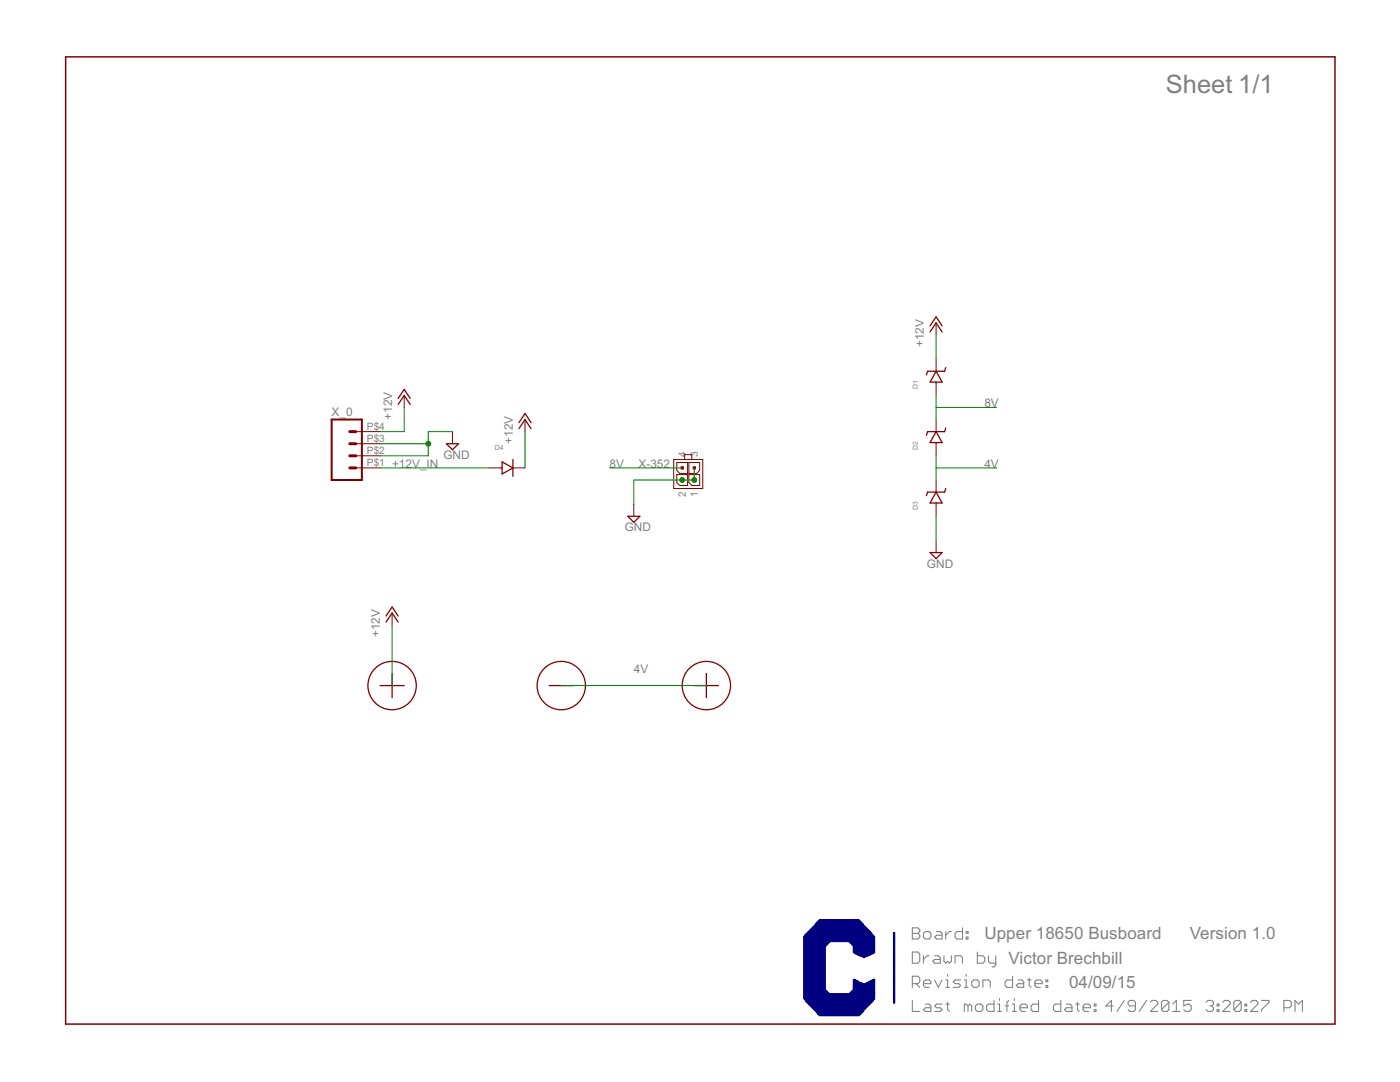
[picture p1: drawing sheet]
<svg xmlns="http://www.w3.org/2000/svg" width="279mm" height="216mm" viewBox="0 0 279 216" stroke-linecap="round" stroke-linejoin="round" font-family="sans-serif">
<defs><g id="words">
<text font-size="5.7" fill="#808080" x="232.7" y="18.6">Sheet 1/1</text>
<g font-size="3.8" fill="#808080">
<text x="196.5" y="187.5">Upper 18650 Busboard</text>
<text x="237.5" y="187.5">Version 1.0</text>
<text x="201.3" y="192.3">Victor Brechbill</text>
<text x="213.3" y="197.1">04/09/15</text>
</g>
<g font-size="2.6" fill="#808080">
<text x="184.4" y="69.2" transform="rotate(-90 184.4 69.2)">+12V</text>
<text x="66.2" y="83">X_0</text>
<text x="78.2" y="83.7" transform="rotate(-90 78.2 83.7)">+12V</text>
<text x="196.5" y="81.3">8V</text>
<text x="102.4" y="88.5" transform="rotate(-90 102.4 88.5)">+12V</text>
<text x="78.2" y="93.4">+12V_IN</text>
<text x="88.5" y="91.6">GND</text>
<text x="121.7" y="93.4">8V</text>
<text x="127.4" y="93.4">X-352</text>
<text x="196.5" y="93.4">4V</text>
<text x="124.7" y="106">GND</text>
<text x="185" y="113.3">GND</text>
<text x="75.8" y="127.1" transform="rotate(-90 75.8 127.1)">+12V</text>
<text x="126.5" y="134.4">4V</text>
</g>
<g font-size="2.3" fill="#808080">
<text x="73.2" y="88.2">P$3</text>
<text x="73.2" y="85.8">P$4</text>
<text x="73.2" y="93">P$1</text>
<text x="73.2" y="90.6">P$2</text>
<text x="136.9" y="91.2" transform="rotate(-90 136.9 91.2)">4</text>
<text x="139.3" y="91.2" transform="rotate(-90 139.3 91.2)">3</text>
<text x="136.9" y="99.1" transform="rotate(-90 136.9 99.1)">2</text>
<text x="139.3" y="99.1" transform="rotate(-90 139.3 99.1)">1</text>
</g>
<g font-size="1.5" fill="#808080">
<text x="183.2" y="77.7" transform="rotate(-90 183.2 77.7)">D1</text>
<text x="98.8" y="89.8">D4</text>
<text x="183.2" y="89.8" transform="rotate(-90 183.2 89.8)">D2</text>
<text x="183.2" y="101.8" transform="rotate(-90 183.2 101.8)">D3</text>
</g>
</g></defs>
<g fill="#808080" stroke="#808080" stroke-width=".21">
<path d="M182.1 185.1v2.3z"/>
<path d="M182.1 185.1h1.1z"/>
<path d="M183.2 185.1l.4 .4z"/>
<path d="M183.6 185.5v.4z"/>
<path d="M183.6 185.9l-.4 .3z"/>
<path d="M183.2 186.2l.4 .4z"/>
<path d="M183.6 186.6v.4z"/>
<path d="M183.6 187l-.4 .4z"/>
<path d="M182.1 187.4h1.1z"/>
<path d="M182.1 186.2h1.1z"/>
<path d="M184.7 187.4h.7z"/>
<path d="M185.8 187l-.4 .4z"/>
<path d="M185.8 186.2v.8z"/>
<path d="M185.4 185.9l.4 .3z"/>
<path d="M184.7 185.9h.7z"/>
<path d="M184.3 186.2l.4-.3z"/>
<path d="M184.3 186.2v.8z"/>
<path d="M184.3 187l.4 .4z"/>
<path d="M186.9 185.9h.7z"/>
<path d="M187.6 185.9l.4 .3z"/>
<path d="M188 186.2v1.2z"/>
<path d="M186.9 187.4h1.1z"/>
<path d="M186.5 187l.4 .4z"/>
<path d="M186.5 187l.4-.4z"/>
<path d="M186.9 186.6h1.1z"/>
<path d="M188.7 185.9v1.5z"/>
<path d="M188.7 186.6l.8-.7z"/>
<path d="M189.5 185.9h.4z"/>
<path d="M192.1 185.1v2.3z"/>
<path d="M191 187.4h1.1z"/>
<path d="M190.6 187l.4 .4z"/>
<path d="M190.6 186.2v.8z"/>
<path d="M190.6 186.2l.4-.3z"/>
<path d="M191 185.9h1.1z"/>
<path d="M192.8 185.9h.4z"/>
<path d="M193.2 185.9v.3z"/>
<path d="M192.8 186.2h.4z"/>
<path d="M192.8 185.9v.3z"/>
<path d="M192.8 187h.4z"/>
<path d="M193.2 187v.4z"/>
<path d="M192.8 187.4h.4z"/>
<path d="M192.8 187v.4z"/>
<path d="M182.1 194.8v2.2z"/>
<path d="M182.1 194.8h1.1z"/>
<path d="M183.2 194.8l.4 .4z"/>
<path d="M183.6 195.2v.7z"/>
<path d="M183.6 195.9l-.4 .4z"/>
<path d="M182.1 196.3h1.1z"/>
<path d="M182.8 196.3l.8 .7z"/>
<path d="M184.7 197h.7z"/>
<path d="M184.3 196.6l.4 .4z"/>
<path d="M184.3 195.9v.7z"/>
<path d="M184.3 195.9l.4-.4z"/>
<path d="M184.7 195.5h.7z"/>
<path d="M185.4 195.5l.4 .4z"/>
<path d="M185.8 195.9v.4z"/>
<path d="M184.3 196.3h1.5z"/>
<path d="M186.5 195.5l.8 1.5z"/>
<path d="M188 195.5l-.7 1.5z"/>
<path d="M188.7 195.5h.4z"/>
<path d="M189.1 195.5v1.5z"/>
<path d="M188.7 197h.8z"/>
<path d="M189.1 194.4v.4z"/>
<path d="M190.2 197h1.1z"/>
<path d="M191.7 196.6l-.4 .4z"/>
<path d="M191.3 196.3l.4 .3z"/>
<path d="M190.6 196.3h.7z"/>
<path d="M190.2 195.9l.4 .4z"/>
<path d="M190.2 195.9l.4-.4z"/>
<path d="M190.6 195.5h1.1z"/>
<path d="M192.4 195.5h.4z"/>
<path d="M192.8 195.5v1.5z"/>
<path d="M192.4 197h.8z"/>
<path d="M192.8 194.4v.4z"/>
<path d="M194.3 197h.8z"/>
<path d="M195.4 196.6l-.3 .4z"/>
<path d="M195.4 195.9v.7z"/>
<path d="M195.1 195.5l.3 .4z"/>
<path d="M194.3 195.5h.8z"/>
<path d="M193.9 195.9l.4-.4z"/>
<path d="M193.9 195.9v.7z"/>
<path d="M193.9 196.6l.4 .4z"/>
<path d="M196.2 195.5v1.5z"/>
<path d="M196.2 195.5h1.1z"/>
<path d="M197.3 195.5l.3 .4z"/>
<path d="M197.6 195.9v1.1z"/>
<path d="M202.1 194.8v2.2z"/>
<path d="M201 197h1.1z"/>
<path d="M200.6 196.6l.4 .4z"/>
<path d="M200.6 195.9v.7z"/>
<path d="M200.6 195.9l.4-.4z"/>
<path d="M201 195.5h1.1z"/>
<path d="M203.2 195.5h.7z"/>
<path d="M203.9 195.5l.4 .4z"/>
<path d="M204.3 195.9v1.1z"/>
<path d="M203.2 197h1.1z"/>
<path d="M202.8 196.6l.4 .4z"/>
<path d="M202.8 196.6l.4-.3z"/>
<path d="M203.2 196.3h1.1z"/>
<path d="M205.4 195.2v1.4z"/>
<path d="M205.4 196.6l.4 .4z"/>
<path d="M205 195.5h.8z"/>
<path d="M206.9 197h.7z"/>
<path d="M206.5 196.6l.4 .4z"/>
<path d="M206.5 195.9v.7z"/>
<path d="M206.9 195.5l-.4 .4z"/>
<path d="M206.9 195.5h.7z"/>
<path d="M207.6 195.5l.4 .4z"/>
<path d="M208 195.9v.4z"/>
<path d="M206.5 196.3h1.5z"/>
<path d="M208.7 195.5h.4z"/>
<path d="M209.1 195.5v.4z"/>
<path d="M208.7 195.9h.4z"/>
<path d="M208.7 195.5v.4z"/>
<path d="M208.7 196.6h.4z"/>
<path d="M209.1 196.6v.4z"/>
<path d="M208.7 197h.4z"/>
<path d="M208.7 196.6v.4z"/>
<path d="M182.1 199.6v2.2z"/>
<path d="M182.1 201.8h1.5z"/>
<path d="M184.7 200.4h.7z"/>
<path d="M185.4 200.4l.4 .3z"/>
<path d="M185.8 200.7v1.1z"/>
<path d="M184.7 201.8h1.1z"/>
<path d="M184.3 201.5l.4 .3z"/>
<path d="M184.3 201.5l.4-.4z"/>
<path d="M184.7 201.1h1.1z"/>
<path d="M186.5 201.8h1.1z"/>
<path d="M187.6 201.8l.4-.3z"/>
<path d="M187.6 201.1l.4 .4z"/>
<path d="M186.9 201.1h.7z"/>
<path d="M186.5 200.7l.4 .4z"/>
<path d="M186.5 200.7l.4-.3z"/>
<path d="M186.9 200.4h1.1z"/>
<path d="M189.1 200v1.5z"/>
<path d="M189.1 201.5l.4 .3z"/>
<path d="M188.7 200.4h.8z"/>
<path d="M192.4 200.4v1.4z"/>
<path d="M192.4 200.4h.4z"/>
<path d="M192.8 200.4l.4 .3z"/>
<path d="M193.2 200.7v1.1z"/>
<path d="M193.2 200.7l.4-.3z"/>
<path d="M193.6 200.4l.3 .3z"/>
<path d="M193.9 200.7v1.1z"/>
<path d="M195.1 201.8h.7z"/>
<path d="M195.8 201.8l.4-.3z"/>
<path d="M196.2 200.7v.8z"/>
<path d="M195.8 200.4l.4 .3z"/>
<path d="M195.1 200.4h.7z"/>
<path d="M194.7 200.7l.4-.3z"/>
<path d="M194.7 200.7v.8z"/>
<path d="M194.7 201.5l.4 .3z"/>
<path d="M198.4 199.6v2.2z"/>
<path d="M197.3 201.8h1.1z"/>
<path d="M196.9 201.5l.4 .3z"/>
<path d="M196.9 200.7v.8z"/>
<path d="M196.9 200.7l.4-.3z"/>
<path d="M197.3 200.4h1.1z"/>
<path d="M199.1 200.4h.4z"/>
<path d="M199.5 200.4v1.4z"/>
<path d="M199.1 201.8h.8z"/>
<path d="M199.5 199.2v.4z"/>
<path d="M201 200v1.8z"/>
<path d="M201 200l.3-.4z"/>
<path d="M200.6 200.7h.7z"/>
<path d="M202.1 200.4h.3z"/>
<path d="M202.4 200.4v1.4z"/>
<path d="M202.1 201.8h.7z"/>
<path d="M202.4 199.2v.4z"/>
<path d="M203.9 201.8h.8z"/>
<path d="M203.6 201.5l.3 .3z"/>
<path d="M203.6 200.7v.8z"/>
<path d="M203.6 200.7l.3-.3z"/>
<path d="M203.9 200.4h.8z"/>
<path d="M204.7 200.4l.3 .3z"/>
<path d="M205 200.7v.4z"/>
<path d="M203.6 201.1h1.4z"/>
<path d="M207.3 199.6v2.2z"/>
<path d="M206.1 201.8h1.2z"/>
<path d="M205.8 201.5l.3 .3z"/>
<path d="M205.8 200.7v.8z"/>
<path d="M205.8 200.7l.3-.3z"/>
<path d="M206.1 200.4h1.2z"/>
<path d="M211.7 199.6v2.2z"/>
<path d="M210.6 201.8h1.1z"/>
<path d="M210.2 201.5l.4 .3z"/>
<path d="M210.2 200.7v.8z"/>
<path d="M210.2 200.7l.4-.3z"/>
<path d="M210.6 200.4h1.1z"/>
<path d="M212.8 200.4h.8z"/>
<path d="M213.6 200.4l.3 .3z"/>
<path d="M213.9 200.7v1.1z"/>
<path d="M212.8 201.8h1.1z"/>
<path d="M212.4 201.5l.4 .3z"/>
<path d="M212.8 201.1l-.4 .4z"/>
<path d="M212.8 201.1h1.1z"/>
<path d="M215 200v1.5z"/>
<path d="M215 201.5l.4 .3z"/>
<path d="M214.7 200.4h.7z"/>
<path d="M216.5 201.8h.8z"/>
<path d="M216.2 201.5l.3 .3z"/>
<path d="M216.2 200.7v.8z"/>
<path d="M216.2 200.7l.3-.3z"/>
<path d="M216.5 200.4h.8z"/>
<path d="M217.3 200.4l.3 .3z"/>
<path d="M217.6 200.7v.4z"/>
<path d="M216.2 201.1h1.4z"/>
<path d="M218.4 200.4h.3z"/>
<path d="M218.7 200.4v.3z"/>
<path d="M218.4 200.7h.3z"/>
<path d="M218.4 200.4v.3z"/>
<path d="M218.4 201.5h.3z"/>
<path d="M218.7 201.5v.3z"/>
<path d="M218.4 201.8h.3z"/>
<path d="M218.4 201.5v.3z"/>
<path d="M221.8 199.6v2.2z"/>
<path d="M220.7 200.7l1.1-1.1z"/>
<path d="M220.7 200.7h1.5z"/>
<path d="M224.4 199.6l-1.5 2.2z"/>
<path d="M225.1 201.5l.4 .3z"/>
<path d="M225.5 201.8h.7z"/>
<path d="M226.2 201.8l.4-.3z"/>
<path d="M226.6 200v1.5z"/>
<path d="M226.2 199.6l.4 .4z"/>
<path d="M225.5 199.6h.7z"/>
<path d="M225.5 199.6l-.4 .4z"/>
<path d="M225.1 200v.4z"/>
<path d="M225.1 200.4l.4 .3z"/>
<path d="M225.5 200.7h1.1z"/>
<path d="M228.8 199.6l-1.4 2.2z"/>
<path d="M229.6 201.8h1.5z"/>
<path d="M229.6 201.8l1.5-1.4z"/>
<path d="M231.1 200v.4z"/>
<path d="M230.7 199.6l.4 .4z"/>
<path d="M229.9 199.6h.8z"/>
<path d="M229.9 199.6l-.3 .4z"/>
<path d="M231.8 200v1.5z"/>
<path d="M231.8 200l.4-.4z"/>
<path d="M232.2 199.6h.7z"/>
<path d="M232.9 199.6l.4 .4z"/>
<path d="M233.3 200v1.5z"/>
<path d="M232.9 201.8l.4-.3z"/>
<path d="M232.2 201.8h.7z"/>
<path d="M231.8 201.5l.4 .3z"/>
<path d="M233.3 200l-1.5 1.5z"/>
<path d="M234 200.4l.8-.8z"/>
<path d="M234.8 199.6v2.2z"/>
<path d="M234 201.8h1.5z"/>
<path d="M236.2 199.6h1.5z"/>
<path d="M236.2 199.6v1.1z"/>
<path d="M236.2 200.7l.8-.3z"/>
<path d="M237 200.4h.3z"/>
<path d="M237.3 200.4l.4 .3z"/>
<path d="M237.7 200.7v.8z"/>
<path d="M237.3 201.8l.4-.3z"/>
<path d="M236.6 201.8h.7z"/>
<path d="M236.2 201.5l.4 .3z"/>
<path d="M240.7 200l.3-.4z"/>
<path d="M241 199.6h.8z"/>
<path d="M241.8 199.6l.4 .4z"/>
<path d="M242.2 200v.4z"/>
<path d="M241.8 200.7l.4-.3z"/>
<path d="M241.4 200.7h.4z"/>
<path d="M241.8 200.7l.4 .4z"/>
<path d="M242.2 201.1v.4z"/>
<path d="M241.8 201.8l.4-.3z"/>
<path d="M241 201.8h.8z"/>
<path d="M240.7 201.5l.3 .3z"/>
<path d="M242.9 200.4h.4z"/>
<path d="M243.3 200.4v.3z"/>
<path d="M242.9 200.7h.4z"/>
<path d="M242.9 200.4v.3z"/>
<path d="M242.9 201.5h.4z"/>
<path d="M243.3 201.5v.3z"/>
<path d="M242.9 201.8h.4z"/>
<path d="M242.9 201.5v.3z"/>
<path d="M244 201.8h1.5z"/>
<path d="M244 201.8l1.5-1.4z"/>
<path d="M245.5 200v.4z"/>
<path d="M245.1 199.6l.4 .4z"/>
<path d="M244.4 199.6h.7z"/>
<path d="M244 200l.4-.4z"/>
<path d="M246.2 200v1.5z"/>
<path d="M246.2 200l.4-.4z"/>
<path d="M246.6 199.6h.7z"/>
<path d="M247.3 199.6l.4 .4z"/>
<path d="M247.7 200v1.5z"/>
<path d="M247.3 201.8l.4-.3z"/>
<path d="M246.6 201.8h.7z"/>
<path d="M246.2 201.5l.4 .3z"/>
<path d="M247.7 200l-1.5 1.5z"/>
<path d="M248.5 200.4h.3z"/>
<path d="M248.8 200.4v.3z"/>
<path d="M248.5 200.7h.3z"/>
<path d="M248.5 200.4v.3z"/>
<path d="M248.5 201.5h.3z"/>
<path d="M248.8 201.5v.3z"/>
<path d="M248.5 201.8h.3z"/>
<path d="M248.5 201.5v.3z"/>
<path d="M249.6 201.8h1.4z"/>
<path d="M249.6 201.8l1.4-1.4z"/>
<path d="M251 200v.4z"/>
<path d="M250.7 199.6l.3 .4z"/>
<path d="M249.9 199.6h.8z"/>
<path d="M249.6 200l.3-.4z"/>
<path d="M251.8 199.6h1.5z"/>
<path d="M253.3 199.6v.4z"/>
<path d="M253.3 200l-1.5 1.5z"/>
<path d="M251.8 201.5v.3z"/>
<path d="M256.2 199.6v2.2z"/>
<path d="M256.2 199.6h1.1z"/>
<path d="M257.3 199.6l.4 .4z"/>
<path d="M257.7 200v.7z"/>
<path d="M257.7 200.7l-.4 .4z"/>
<path d="M256.2 201.1h1.1z"/>
<path d="M258.4 199.6v2.2z"/>
<path d="M258.4 199.6l.8 .8z"/>
<path d="M259.2 200.4l.7-.8z"/>
<path d="M259.9 199.6v2.2z"/>
<path d="M182.1 190v2.2z"/>
<path d="M182.1 192.2h1.1z"/>
<path d="M183.6 191.8l-.4 .4z"/>
<path d="M183.6 190.3v1.5z"/>
<path d="M183.2 190l.4 .3z"/>
<path d="M182.1 190h1.1z"/>
<path d="M184.3 190.7v1.5z"/>
<path d="M185 190.7l-.7 .8z"/>
<path d="M185 190.7h.4z"/>
<path d="M186.5 190.7h.8z"/>
<path d="M187.3 190.7l.3 .4z"/>
<path d="M187.6 191.1v1.1z"/>
<path d="M186.5 192.2h1.1z"/>
<path d="M186.2 191.8l.3 .4z"/>
<path d="M186.2 191.8l.3-.3z"/>
<path d="M186.5 191.5h1.1z"/>
<path d="M188.4 190.7v1.1z"/>
<path d="M188.4 191.8l.3 .4z"/>
<path d="M188.7 192.2l.4-.4z"/>
<path d="M189.1 191.8l.4 .4z"/>
<path d="M189.5 192.2l.4-.4z"/>
<path d="M189.9 190.7v1.1z"/>
<path d="M190.6 190.7v1.5z"/>
<path d="M190.6 190.7h1.1z"/>
<path d="M191.7 190.7l.4 .4z"/>
<path d="M192.1 191.1v1.1z"/>
<path d="M195.1 190v2.2z"/>
<path d="M195.1 192.2h1.1z"/>
<path d="M196.2 192.2l.3-.4z"/>
<path d="M196.5 191.1v.7z"/>
<path d="M196.2 190.7l.3 .4z"/>
<path d="M195.1 190.7h1.1z"/>
<path d="M197.3 190.7v1.1z"/>
<path d="M197.3 191.8l.3 .4z"/>
<path d="M197.6 192.2h1.1z"/>
<path d="M198.7 190.7v1.9z"/>
<path d="M198.7 192.6l-.3 .3z"/>
<path d="M198 192.9h.4z"/>
</g>
<g fill="#800000" stroke="#800000" stroke-width=".3">
<path d="M13.1 11.3v193z"/>
<path d="M13.1 204.3h253.3z"/>
<path d="M266.4 11.3v193z"/>
<path d="M13.1 11.3h253.3z"/>
</g>
<g fill="#800000" stroke="#800000" stroke-width=".2">
<path d="M186.8 76.5v2.4z"/>
<path d="M186.8 71.7v2.4z"/>
<path d="M186.8 76.2v.3z"/>
<path d="M186.8 88.5v2.5z"/>
<path d="M186.8 83.7v2.4z"/>
<path d="M186.8 88.3v.2z"/>
<path d="M186.8 100.6v2.4z"/>
<path d="M186.8 95.8v2.4z"/>
<path d="M186.8 100.4v.2z"/>
<path d="M135.7 96.9h1.5z"/>
<path d="M137.2 94.7v2.2z"/>
<path d="M135.1 94.7h2.1z"/>
<path d="M135.1 94.7v1.6z"/>
<path d="M135.1 96.3l.6 .6z"/>
<path d="M138.1 96.9h1.5z"/>
<path d="M139.6 94.7v2.2z"/>
<path d="M137.5 94.7h2.1z"/>
<path d="M137.5 94.7v1.6z"/>
<path d="M137.5 96.3l.6 .6z"/>
<path d="M135.7 94.5h1.5z"/>
<path d="M137.2 92.3v2.2z"/>
<path d="M135.1 92.3h2.1z"/>
<path d="M135.1 92.3v1.6z"/>
<path d="M135.1 93.9l.6 .6z"/>
<path d="M139.6 92.3v1.6z"/>
<path d="M137.5 92.3h2.1z"/>
<path d="M137.5 92.3v2.2z"/>
<path d="M137.5 94.5h1.5z"/>
<path d="M139.6 93.9l-.6 .6z"/>
<path d="M134.5 91.7v5.8z"/>
<path d="M134.5 97.5h5.8z"/>
<path d="M140.3 91.7v5.8z"/>
<path d="M138.1 91.7h2.2z"/>
<path d="M136.6 91.7h1.5z"/>
<path d="M134.5 91.7h2.1z"/>
<path d="M136.6 90.7v1z"/>
<path d="M136.6 90.7h1.5z"/>
<path d="M138.1 90.7v1z"/>
<path d="M97.5 93.4h2.4z"/>
<path d="M102.4 93.4h2.4z"/>
<path d="M99.9 93.4h.3z"/>
<path d="M90.3 86.1v2.4z"/>
<path d="M78.3 122.3v2.4z"/>
<path d="M104.8 83.7v2.4z"/>
<path d="M186.8 64.4v2.4z"/>
<path d="M186.8 107.8v2.5z"/>
<path d="M126.5 100.6v2.4z"/>
<path d="M71 93.4h4.8z"/>
<path d="M71 91h4.8z"/>
<path d="M71 88.5h4.8z"/>
<path d="M71 86.1h4.8z"/>
<path d="M80.7 78.9v2.4z"/>
</g>
<g fill="#800000" stroke="#800000" stroke-width=".25">
<path d="M185.6 76.2h1.2z"/>
<path d="M186.8 76.2h1.2z"/>
<path d="M186.8 74.1l1.2 2.1z"/>
<path d="M186.8 74.1l-1.2 2.1z"/>
<path d="M185.1 74.1l-.2 .7z"/>
<path d="M185.1 74.1h1.7z"/>
<path d="M186.8 74.1h1.7z"/>
<path d="M188.7 73.3l-.2 .8z"/>
<path d="M185.6 88.3h1.2z"/>
<path d="M186.8 88.3h1.2z"/>
<path d="M186.8 86.1l1.2 2.2z"/>
<path d="M186.8 86.1l-1.2 2.2z"/>
<path d="M185.1 86.1l-.2 .8z"/>
<path d="M185.1 86.1h1.7z"/>
<path d="M186.8 86.1h1.7z"/>
<path d="M188.7 85.4l-.2 .7z"/>
<path d="M185.6 100.4h1.2z"/>
<path d="M186.8 100.4h1.2z"/>
<path d="M186.8 98.2l1.2 2.2z"/>
<path d="M186.8 98.2l-1.2 2.2z"/>
<path d="M185.1 98.2l-.2 .7z"/>
<path d="M185.1 98.2h1.7z"/>
<path d="M186.8 98.2h1.7z"/>
<path d="M188.7 97.5l-.2 .7z"/>
<path d="M109.6 136.8h4.8z"/>
<path d="M78.3 134.4v4.8z"/>
<path d="M75.8 136.8h4.9z"/>
<path d="M141 134.4v4.8z"/>
<path d="M138.6 136.8h4.8z"/>
<path d="M100.2 92.2v1.2z"/>
<path d="M100.2 93.4v1.2z"/>
<path d="M100.2 94.6l2.2-1.2z"/>
<path d="M100.2 92.2l2.2 1.2z"/>
<path d="M102.4 91.7v1.7z"/>
<path d="M102.4 93.4v1.7z"/>
<path d="M89.1 88.5h2.4z"/>
<path d="M91.5 88.5l-1.2 1.2z"/>
<path d="M89.1 88.5l1.2 1.2z"/>
<path d="M78.3 122.3l1.2 1.8z"/>
<path d="M78.3 122.3l-1.3 1.8z"/>
<path d="M78.3 121.1l1.2 1.8z"/>
<path d="M78.3 121.1l-1.3 1.8z"/>
<path d="M104.8 83.7l1.2 1.8z"/>
<path d="M104.8 83.7l-1.2 1.8z"/>
<path d="M104.8 82.5l1.2 1.8z"/>
<path d="M104.8 82.5l-1.2 1.8z"/>
<path d="M186.8 64.4l1.2 1.8z"/>
<path d="M186.8 64.4l-1.2 1.8z"/>
<path d="M186.8 63.2l1.2 1.8z"/>
<path d="M186.8 63.2l-1.2 1.8z"/>
<path d="M185.6 110.3h2.4z"/>
<path d="M188 110.3l-1.2 1.2z"/>
<path d="M185.6 110.3l1.2 1.2z"/>
<path d="M125.3 103h2.4z"/>
<path d="M127.7 103l-1.2 1.2z"/>
<path d="M125.3 103l1.2 1.2z"/>
<path d="M80.7 78.9l1.2 1.8z"/>
<path d="M80.7 78.9l-1.2 1.8z"/>
<path d="M80.7 77.7l1.2 1.8z"/>
<path d="M80.7 77.7l-1.2 1.8z"/>
</g>
<g fill="#800000" stroke="#800000" stroke-width=".2">
<path d="M135.9 93.1h.5v.5h-.5z"/>
<path d="M135.9 95.5h.5v.5h-.5z"/>
<path d="M138.3 95.5h.5v.5h-.5z"/>
<path d="M138.3 93.1h.5v.5h-.5z"/>
</g>
<g fill="none" stroke="#800000" stroke-width=".25">
<circle cx="78.3" cy="136.8" r="4.8"/>
<circle cx="112" cy="136.8" r="4.8"/>
<circle cx="141" cy="136.8" r="4.8"/>
</g>
<g fill="#800000" stroke="#800000" stroke-width=".4">
<path d="M66.2 95.8h6z"/>
<path d="M66.2 83.7v12.1z"/>
<path d="M72.2 83.7v12.1z"/>
<path d="M66.2 83.7h6z"/>
</g>
<g fill="#800000" stroke="#800000" stroke-width=".59">
<path d="M69.8 88.5h1.2z"/>
<path d="M69.8 91h1.2z"/>
<path d="M69.8 93.4h1.2z"/>
<path d="M69.8 86.1h1.2z"/>
</g>
<g fill="#008000" stroke="#008000" stroke-width=".2">
<path d="M186.8 103v4.8z"/>
<path d="M136.1 95.8h2.5z"/>
<path d="M126.5 95.8h9.6z"/>
<path d="M126.5 95.8v4.8z"/>
<path d="M138.6 93.4v2.4z"/>
<path d="M75.8 91h9.7z"/>
<path d="M85.5 88.5v2.5z"/>
<path d="M85.5 86.1v2.4z"/>
<path d="M85.5 86.1h4.8z"/>
<path d="M75.8 88.5h9.7z"/>
<path d="M112 136.8h29z"/>
<path d="M186.8 93.4v2.4z"/>
<path d="M186.8 91v2.4z"/>
<path d="M186.8 93.4h12.1z"/>
<path d="M186.8 81.3v2.4z"/>
<path d="M186.8 78.9v2.4z"/>
<path d="M186.8 81.3h12.1z"/>
<path d="M121.7 93.4h14.4z"/>
<path d="M186.8 66.8v4.9z"/>
<path d="M78.3 124.7v12.1z"/>
<path d="M104.8 86.1v7.3z"/>
<path d="M75.8 86.1h4.9z"/>
<path d="M80.7 81.3v4.8z"/>
<path d="M75.8 93.4h21.7z"/>
<circle cx="136.1" cy="95.8" r=".49"/>
<circle cx="138.6" cy="95.8" r=".49"/>
<circle cx="85.5" cy="88.5" r=".49"/>
</g>
<g fill="#000080" stroke="#000080" stroke-width=".2">
<path d="M163.5 202.6h8v.1h-8z"/>
<path d="M163.4 202.4h8.2v.2h-8.2z"/>
<path d="M163.2 202.3h8.6v.1h-8.6z"/>
<path d="M163.1 202.2h8.8v.1h-8.8z"/>
<path d="M163.1 202h8.9v.2h-8.9z"/>
<path d="M163 201.9h9.1v.1h-9.1z"/>
<path d="M162.8 201.8h9.5v.1h-9.5z"/>
<path d="M162.7 201.6h9.7v.2h-9.7z"/>
<path d="M162.6 201.5h9.8v.1h-9.8z"/>
<path d="M162.4 201.4h10.2v.1h-10.2z"/>
<path d="M162.3 201.2h10.4v.2h-10.4z"/>
<path d="M162.2 201.1h10.6v.1h-10.6z"/>
<path d="M162 201h11v.1h-11z"/>
<path d="M161.9 200.9h11.2v.1h-11.2z"/>
<path d="M161.8 200.7h11.4v.1h-11.4z"/>
<path d="M161.6 200.6h11.8v.1h-11.8z"/>
<path d="M161.5 200.4h12v.2h-12z"/>
<path d="M161.4 200.3h12.2v.1h-12.2z"/>
<path d="M161.2 200.2h12.6v.1h-12.6z"/>
<path d="M161.1 200h12.8v.2h-12.8z"/>
<path d="M178.3 200h.3v.2h-.3z"/>
<path d="M161 199.9h13v.1h-13z"/>
<path d="M178.3 199.9h.3v.1h-.3z"/>
<path d="M160.8 199.8h13.4v.1h-13.4z"/>
<path d="M178.3 199.8h.3v.1h-.3z"/>
<path d="M160.8 199.6h13.5v.2h-13.5z"/>
<path d="M178.3 199.6h.3v.2h-.3z"/>
<path d="M160.7 199.5h13.6v.1h-13.6z"/>
<path d="M178.3 199.5h.3v.1h-.3z"/>
<path d="M160.6 199.4h13.8v.1h-13.8z"/>
<path d="M178.3 199.4h.3v.1h-.3z"/>
<path d="M160.4 199.2h14.2v.2h-14.2z"/>
<path d="M178.3 199.2h.3v.2h-.3z"/>
<path d="M160.4 199.1h14.2v.1h-14.2z"/>
<path d="M178.3 199.1h.3v.1h-.3z"/>
<path d="M160.4 199h14.2v.1h-14.2z"/>
<path d="M178.3 199h.3v.1h-.3z"/>
<path d="M160.4 198.8h14.2v.2h-14.2z"/>
<path d="M178.3 198.8h.3v.2h-.3z"/>
<path d="M160.4 198.7h14.2v.1h-14.2z"/>
<path d="M178.3 198.7h.3v.1h-.3z"/>
<path d="M160.4 198.6h14.2v.1h-14.2z"/>
<path d="M178.3 198.6h.3v.1h-.3z"/>
<path d="M160.4 198.4h14.2v.2h-14.2z"/>
<path d="M178.3 198.4h.3v.2h-.3z"/>
<path d="M160.4 198.3h14.2v.1h-14.2z"/>
<path d="M178.3 198.3h.3v.1h-.3z"/>
<path d="M160.4 198.2h5.1v.1h-5.1z"/>
<path d="M169.5 198.2h5.1v.1h-5.1z"/>
<path d="M178.3 198.2h.3v.1h-.3z"/>
<path d="M160.4 198h5v.2h-5z"/>
<path d="M169.6 198h5v.2h-5z"/>
<path d="M178.3 198h.3v.2h-.3z"/>
<path d="M160.4 197.9h4.8v.1h-4.8z"/>
<path d="M169.8 197.9h4.8v.1h-4.8z"/>
<path d="M178.3 197.9h.3v.1h-.3z"/>
<path d="M160.4 197.8h4.7v.1h-4.7z"/>
<path d="M169.9 197.8h4.7v.1h-4.7z"/>
<path d="M178.3 197.8h.3v.1h-.3z"/>
<path d="M160.4 197.6h4.6v.2h-4.6z"/>
<path d="M170 197.6h4.6v.2h-4.6z"/>
<path d="M178.3 197.6h.3v.2h-.3z"/>
<path d="M160.4 197.5h4.4v.1h-4.4z"/>
<path d="M170.2 197.5h4.4v.1h-4.4z"/>
<path d="M178.3 197.5h.3v.1h-.3z"/>
<path d="M160.4 197.4h4.3v.1h-4.3z"/>
<path d="M170.3 197.4h4.3v.1h-4.3z"/>
<path d="M178.3 197.4h.3v.1h-.3z"/>
<path d="M160.4 197.3h4.3v.1h-4.3z"/>
<path d="M170.3 197.3h4.3v.1h-4.3z"/>
<path d="M178.3 197.3h.3v.1h-.3z"/>
<path d="M160.4 197.1h4.3v.1h-4.3z"/>
<path d="M170.3 197.1h4.3v.1h-4.3z"/>
<path d="M178.3 197.1h.3v.1h-.3z"/>
<path d="M160.4 197h4.3v.1h-4.3z"/>
<path d="M170.3 197h4.3v.1h-4.3z"/>
<path d="M178.3 197h.3v.1h-.3z"/>
<path d="M160.4 196.8h4.3v.2h-4.3z"/>
<path d="M170.3 196.8h4.3v.2h-4.3z"/>
<path d="M178.3 196.8h.3v.2h-.3z"/>
<path d="M160.4 196.7h4.3v.1h-4.3z"/>
<path d="M170.3 196.7h4.3v.1h-4.3z"/>
<path d="M178.3 196.7h.3v.1h-.3z"/>
<path d="M160.4 196.6h4.3v.1h-4.3z"/>
<path d="M170.3 196.6h4.3v.1h-4.3z"/>
<path d="M178.3 196.6h.3v.1h-.3z"/>
<path d="M160.4 196.4h4.3v.2h-4.3z"/>
<path d="M170.3 196.4h4.3v.2h-4.3z"/>
<path d="M178.3 196.4h.3v.2h-.3z"/>
<path d="M160.4 196.3h4.3v.1h-4.3z"/>
<path d="M170.3 196.3h4.3v.1h-4.3z"/>
<path d="M178.3 196.3h.3v.1h-.3z"/>
<path d="M160.4 196.2h4.3v.1h-4.3z"/>
<path d="M170.3 196.2h1.9v.1h-1.9z"/>
<path d="M172.7 196.2h1.9v.1h-1.9z"/>
<path d="M178.3 196.2h.3v.1h-.3z"/>
<path d="M160.4 196h4.3v.2h-4.3z"/>
<path d="M170.3 196h1.6v.2h-1.6z"/>
<path d="M173 196h1.6v.2h-1.6z"/>
<path d="M178.3 196h.3v.2h-.3z"/>
<path d="M160.4 195.9h4.3v.1h-4.3z"/>
<path d="M170.3 195.9h1.2v.1h-1.2z"/>
<path d="M173.2 195.9h1.4v.1h-1.4z"/>
<path d="M178.3 195.9h.3v.1h-.3z"/>
<path d="M160.4 195.8h4.3v.1h-4.3z"/>
<path d="M170.3 195.8h1.1v.1h-1.1z"/>
<path d="M173.5 195.8h1.1v.1h-1.1z"/>
<path d="M178.3 195.8h.3v.1h-.3z"/>
<path d="M160.4 195.6h4.3v.2h-4.3z"/>
<path d="M170.3 195.6h.8v.2h-.8z"/>
<path d="M173.8 195.6h.8v.2h-.8z"/>
<path d="M178.3 195.6h.3v.2h-.3z"/>
<path d="M160.4 195.5h4.3v.1h-4.3z"/>
<path d="M170.3 195.5h.5v.1h-.5z"/>
<path d="M174 195.5h.6v.1h-.6z"/>
<path d="M178.3 195.5h.3v.1h-.3z"/>
<path d="M160.4 195.4h4.3v.1h-4.3z"/>
<path d="M170.4 195.4l.2 .1z"/>
<path d="M174.3 195.4h.3v.1h-.3z"/>
<path d="M178.3 195.4h.3v.1h-.3z"/>
<path d="M160.4 195.2h4.3v.2h-4.3z"/>
<path d="M178.3 195.2h.3v.2h-.3z"/>
<path d="M160.4 195.1h4.3v.1h-4.3z"/>
<path d="M178.3 195.1h.3v.1h-.3z"/>
<path d="M160.4 195h4.3v.1h-4.3z"/>
<path d="M178.3 195h.3v.1h-.3z"/>
<path d="M160.4 194.8h4.3v.2h-4.3z"/>
<path d="M178.3 194.8h.3v.2h-.3z"/>
<path d="M160.4 194.7h4.3v.1h-4.3z"/>
<path d="M178.3 194.7h.3v.1h-.3z"/>
<path d="M160.4 194.6h4.3v.1h-4.3z"/>
<path d="M178.3 194.6h.3v.1h-.3z"/>
<path d="M160.4 194.4h4.3v.2h-4.3z"/>
<path d="M178.3 194.4h.3v.2h-.3z"/>
<path d="M160.4 194.3h4.3v.1h-4.3z"/>
<path d="M178.3 194.3h.3v.1h-.3z"/>
<path d="M160.4 194.2h4.3v.1h-4.3z"/>
<path d="M178.3 194.2h.3v.1h-.3z"/>
<path d="M160.4 194h4.3v.2h-4.3z"/>
<path d="M178.3 194h.3v.2h-.3z"/>
<path d="M160.4 193.9h4.3v.1h-4.3z"/>
<path d="M178.3 193.9h.3v.1h-.3z"/>
<path d="M160.4 193.8h4.3v.1h-4.3z"/>
<path d="M178.3 193.8h.3v.1h-.3z"/>
<path d="M160.4 193.7h4.3v.1h-4.3z"/>
<path d="M178.3 193.7h.3v.1h-.3z"/>
<path d="M160.4 193.5h4.3v.1h-4.3z"/>
<path d="M178.3 193.5h.3v.1h-.3z"/>
<path d="M160.4 193.4h4.3v.1h-4.3z"/>
<path d="M178.3 193.4h.3v.1h-.3z"/>
<path d="M160.4 193.3h4.3v.1h-4.3z"/>
<path d="M178.3 193.3h.3v.1h-.3z"/>
<path d="M160.4 193.1h4.3v.1h-4.3z"/>
<path d="M178.3 193.1h.3v.1h-.3z"/>
<path d="M160.4 193h4.3v.1h-4.3z"/>
<path d="M178.3 193h.3v.1h-.3z"/>
<path d="M160.4 192.8h4.3v.2h-4.3z"/>
<path d="M178.3 192.8h.3v.2h-.3z"/>
<path d="M160.4 192.7h4.3v.1h-4.3z"/>
<path d="M178.3 192.7h.3v.1h-.3z"/>
<path d="M160.4 192.6h4.3v.1h-4.3z"/>
<path d="M178.3 192.6h.3v.1h-.3z"/>
<path d="M160.4 192.4h4.3v.2h-4.3z"/>
<path d="M178.3 192.4h.3v.2h-.3z"/>
<path d="M160.4 192.3h4.3v.1h-4.3z"/>
<path d="M178.3 192.3h.3v.1h-.3z"/>
<path d="M160.4 192.2h4.3v.1h-4.3z"/>
<path d="M178.3 192.2h.3v.1h-.3z"/>
<path d="M160.4 192h4.3v.2h-4.3z"/>
<path d="M178.3 192h.3v.2h-.3z"/>
<path d="M160.4 191.9h4.3v.1h-4.3z"/>
<path d="M178.3 191.9h.3v.1h-.3z"/>
<path d="M160.4 191.8h4.3v.1h-4.3z"/>
<path d="M178.3 191.8h.3v.1h-.3z"/>
<path d="M160.4 191.6h4.3v.2h-4.3z"/>
<path d="M178.3 191.6h.3v.2h-.3z"/>
<path d="M160.4 191.5h4.3v.1h-4.3z"/>
<path d="M178.3 191.5h.3v.1h-.3z"/>
<path d="M160.4 191.4h4.3v.1h-4.3z"/>
<path d="M178.3 191.4h.3v.1h-.3z"/>
<path d="M160.4 191.2h4.3v.2h-4.3z"/>
<path d="M178.3 191.2h.3v.2h-.3z"/>
<path d="M160.4 191.1h4.3v.1h-4.3z"/>
<path d="M178.3 191.1h.3v.1h-.3z"/>
<path d="M160.4 191h4.3v.1h-4.3z"/>
<path d="M172.3 191h.3v.1h-.3z"/>
<path d="M178.3 191h.3v.1h-.3z"/>
<path d="M160.4 190.8h4.3v.2h-4.3z"/>
<path d="M172 190.8h.8v.2h-.8z"/>
<path d="M178.3 190.8h.3v.2h-.3z"/>
<path d="M160.4 190.7h4.3v.1h-4.3z"/>
<path d="M171.8 190.7h1.3v.1h-1.3z"/>
<path d="M178.3 190.7h.3v.1h-.3z"/>
<path d="M160.4 190.6h4.3v.1h-4.3z"/>
<path d="M171.4 190.6h2.1v.1h-2.1z"/>
<path d="M178.3 190.6h.3v.1h-.3z"/>
<path d="M160.4 190.4h4.3v.2h-4.3z"/>
<path d="M171.1 190.4h2.7v.2h-2.7z"/>
<path d="M178.3 190.4h.3v.2h-.3z"/>
<path d="M160.4 190.3h4.3v.1h-4.3z"/>
<path d="M170.8 190.3h3.2v.1h-3.2z"/>
<path d="M178.3 190.3h.3v.1h-.3z"/>
<path d="M160.4 190.2h4.3v.1h-4.3z"/>
<path d="M170.6 190.2h3.7v.1h-3.7z"/>
<path d="M178.3 190.2h.3v.1h-.3z"/>
<path d="M160.4 190.1h4.3v.1h-4.3z"/>
<path d="M170.4 190.1h4.2v.1h-4.2z"/>
<path d="M178.3 190.1h.3v.1h-.3z"/>
<path d="M160.4 189.9h4.3v.1h-4.3z"/>
<path d="M170.3 189.9h4.3v.1h-4.3z"/>
<path d="M178.3 189.9h.3v.1h-.3z"/>
<path d="M160.4 189.8h4.3v.1h-4.3z"/>
<path d="M170.3 189.8h4.3v.1h-4.3z"/>
<path d="M178.3 189.8h.3v.1h-.3z"/>
<path d="M160.4 189.7h4.3v.1h-4.3z"/>
<path d="M170.3 189.7h4.3v.1h-4.3z"/>
<path d="M178.3 189.7h.3v.1h-.3z"/>
<path d="M160.4 189.5h4.3v.1h-4.3z"/>
<path d="M170.3 189.5h4.3v.1h-4.3z"/>
<path d="M178.3 189.5h.3v.1h-.3z"/>
<path d="M160.4 189.4h4.3v.1h-4.3z"/>
<path d="M170.3 189.4h4.3v.1h-4.3z"/>
<path d="M178.3 189.4h.3v.1h-.3z"/>
<path d="M160.4 189.3h4.3v.1h-4.3z"/>
<path d="M170.3 189.3h4.3v.1h-4.3z"/>
<path d="M178.3 189.3h.3v.1h-.3z"/>
<path d="M160.4 189.1h4.3v.1h-4.3z"/>
<path d="M170.3 189.1h4.3v.1h-4.3z"/>
<path d="M178.3 189.1h.3v.1h-.3z"/>
<path d="M160.4 189h4.3v.1h-4.3z"/>
<path d="M170.3 189h4.3v.1h-4.3z"/>
<path d="M178.3 189h.3v.1h-.3z"/>
<path d="M160.4 188.8h4.3v.2h-4.3z"/>
<path d="M170.3 188.8h4.3v.2h-4.3z"/>
<path d="M178.3 188.8h.3v.2h-.3z"/>
<path d="M160.4 188.7h4.4v.1h-4.4z"/>
<path d="M170.3 188.7h4.3v.1h-4.3z"/>
<path d="M178.3 188.7h.3v.1h-.3z"/>
<path d="M160.4 188.6h4.6v.1h-4.6z"/>
<path d="M170.2 188.6h4.4v.1h-4.4z"/>
<path d="M178.3 188.6h.3v.1h-.3z"/>
<path d="M160.4 188.4h4.7v.2h-4.7z"/>
<path d="M170 188.4h4.6v.2h-4.6z"/>
<path d="M178.3 188.4h.3v.2h-.3z"/>
<path d="M160.4 188.3h4.8v.1h-4.8z"/>
<path d="M169.9 188.3h4.7v.1h-4.7z"/>
<path d="M178.3 188.3h.3v.1h-.3z"/>
<path d="M160.4 188.2h5v.1h-5z"/>
<path d="M169.8 188.2h4.8v.1h-4.8z"/>
<path d="M178.3 188.2h.3v.1h-.3z"/>
<path d="M160.4 188h5v.2h-5z"/>
<path d="M169.6 188h5v.2h-5z"/>
<path d="M178.3 188h.3v.2h-.3z"/>
<path d="M160.4 187.9h5.2v.1h-5.2z"/>
<path d="M169.5 187.9h5.1v.1h-5.1z"/>
<path d="M178.3 187.9h.3v.1h-.3z"/>
<path d="M160.4 187.8h14.2v.1h-14.2z"/>
<path d="M178.3 187.8h.3v.1h-.3z"/>
<path d="M160.4 187.6h14.2v.2h-14.2z"/>
<path d="M178.3 187.6h.3v.2h-.3z"/>
<path d="M160.4 187.5h14.2v.1h-14.2z"/>
<path d="M178.3 187.5h.3v.1h-.3z"/>
<path d="M160.4 187.4h14.2v.1h-14.2z"/>
<path d="M178.3 187.4h.3v.1h-.3z"/>
<path d="M160.4 187.2h14.2v.2h-14.2z"/>
<path d="M178.3 187.2h.3v.2h-.3z"/>
<path d="M160.4 187.1h14.2v.1h-14.2z"/>
<path d="M178.3 187.1h.3v.1h-.3z"/>
<path d="M160.4 187h14.2v.1h-14.2z"/>
<path d="M178.3 187h.3v.1h-.3z"/>
<path d="M160.4 186.8h14.2v.2h-14.2z"/>
<path d="M178.3 186.8h.3v.2h-.3z"/>
<path d="M160.6 186.7h13.8v.1h-13.8z"/>
<path d="M178.3 186.7h.3v.1h-.3z"/>
<path d="M160.6 186.6h13.7v.1h-13.7z"/>
<path d="M178.3 186.6h.3v.1h-.3z"/>
<path d="M160.7 186.5h13.5v.1h-13.5z"/>
<path d="M178.3 186.5h.3v.1h-.3z"/>
<path d="M160.8 186.3h13.2v.1h-13.2z"/>
<path d="M178.3 186.3h.3v.1h-.3z"/>
<path d="M161 186.2h13v.1h-13z"/>
<path d="M178.3 186.2h.3v.1h-.3z"/>
<path d="M161.1 186.1h12.8v.1h-12.8z"/>
<path d="M178.3 186.1h.3v.1h-.3z"/>
<path d="M161.2 185.9h12.6v.1h-12.6z"/>
<path d="M161.4 185.8h12.2v.1h-12.2z"/>
<path d="M161.5 185.7h12v.1h-12z"/>
<path d="M161.6 185.5h11.8v.1h-11.8z"/>
<path d="M161.8 185.4h11.4v.1h-11.4z"/>
<path d="M161.9 185.3h11.2v.1h-11.2z"/>
<path d="M162 185.1h11v.2h-11z"/>
<path d="M162.2 185h10.6v.1h-10.6z"/>
<path d="M162.3 184.8h10.4v.2h-10.4z"/>
<path d="M162.4 184.7h10.2v.1h-10.2z"/>
<path d="M162.6 184.6h9.8v.1h-9.8z"/>
<path d="M162.7 184.4h9.6v.2h-9.6z"/>
<path d="M162.7 184.3h9.6v.1h-9.6z"/>
<path d="M162.8 184.2h9.3v.1h-9.3z"/>
<path d="M163 184h9v.2h-9z"/>
<path d="M163.1 183.9h8.8v.1h-8.8z"/>
<path d="M163.2 183.8h8.6v.1h-8.6z"/>
<path d="M163.4 183.6h8.2v.2h-8.2z"/>
<path d="M163.5 183.5h8v.1h-8z"/>
</g>
<use href="#words"/>
</svg>
